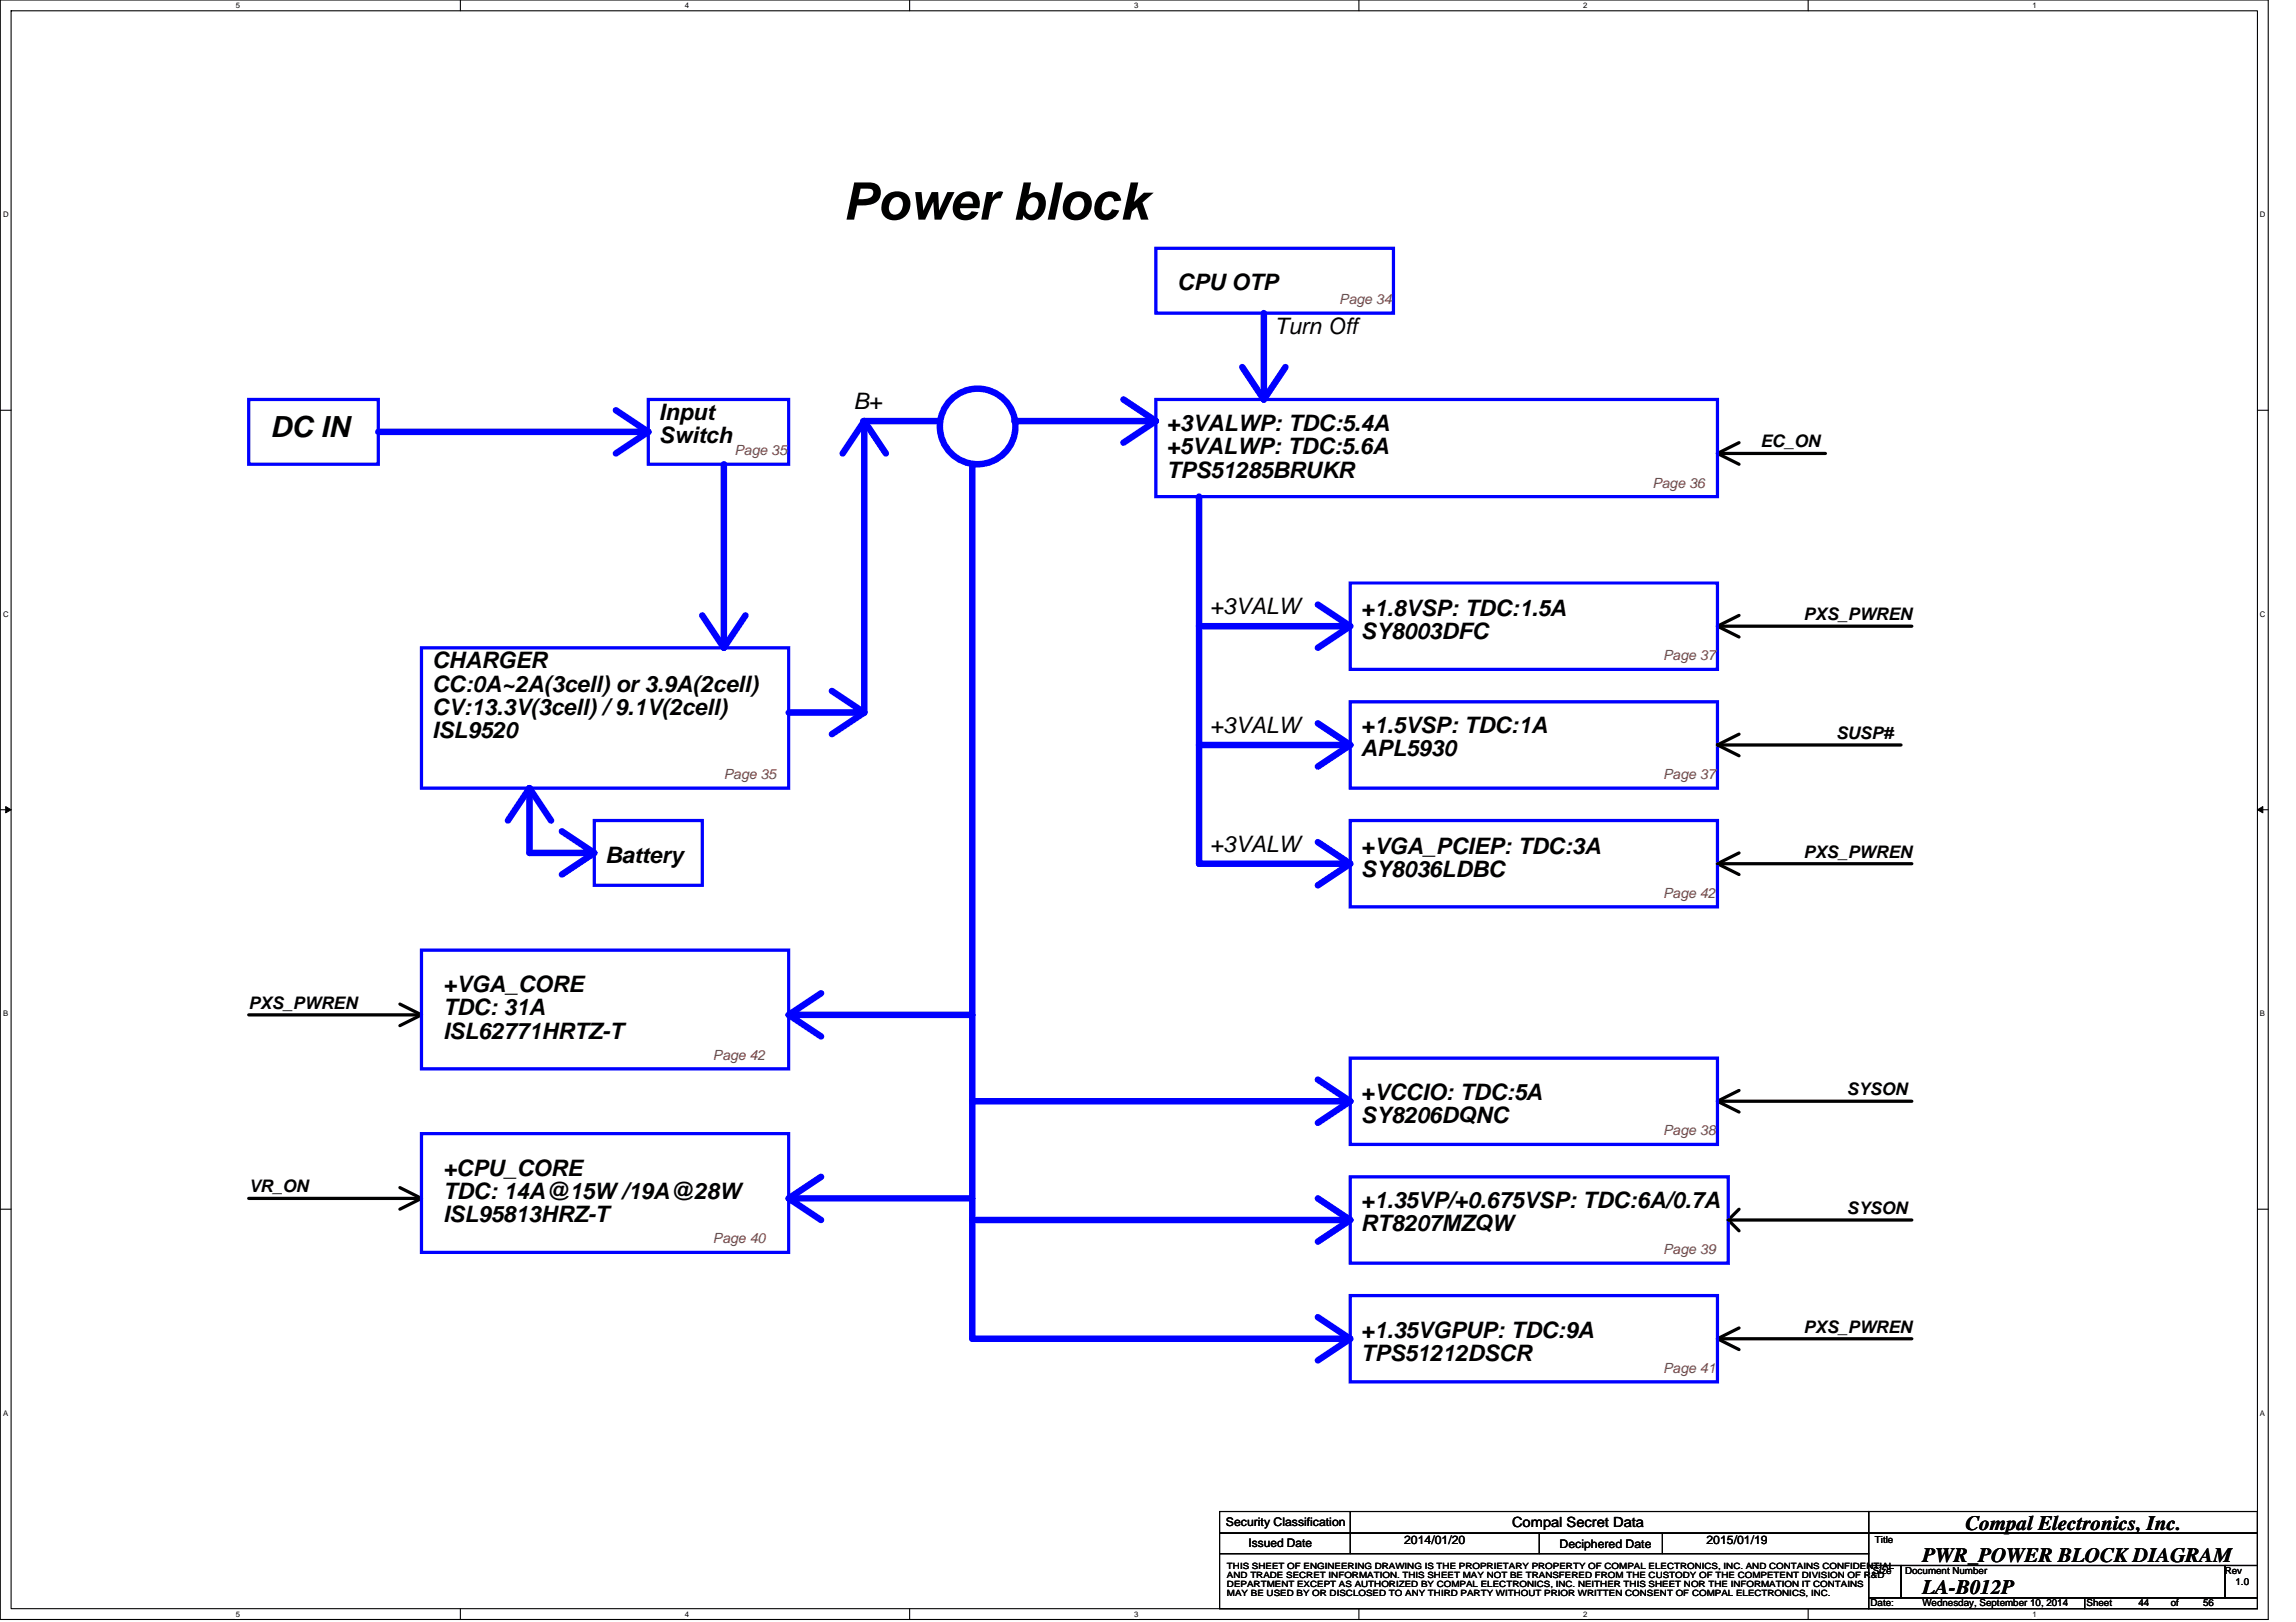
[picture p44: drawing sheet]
<svg xmlns="http://www.w3.org/2000/svg" width="297mm" height="210mm" viewBox="0 0 297 210" stroke-linecap="round" stroke-linejoin="round" font-family="sans-serif">
<defs><g id="words">
<text font-size="6.7" x="109" y="28.4">Power block</text>
<text font-size="3.8" x="35" y="56.5">DC IN</text>
<g font-size="2.9">
<text x="152.3" y="37.6">CPU OTP</text>
<text x="164.9" y="43.2">Turn Off</text>
<text x="110.4" y="52.9">B+</text>
<text x="85.3" y="54.3">Input</text>
<text x="85.3" y="57.4">Switch</text>
<text x="150.9" y="55.7">+3VALWP: TDC:5.4A</text>
<text x="150.9" y="58.8">+5VALWP: TDC:5.6A</text>
<text x="150.9" y="61.8">TPS51285BRUKR</text>
<text x="156.5" y="79.5">+3VALW</text>
<text x="176.1" y="79.7">+1.8VSP: TDC:1.5A</text>
<text x="176.1" y="82.8">SY8003DFC</text>
<text x="55.9" y="86.5">CHARGER</text>
<text x="55.9" y="89.5">CC:0A~2A(3cell) or 3.9A(2cell)</text>
<text x="55.9" y="92.5">CV:13.3V(3cell) / 9.1V(2cell)</text>
<text x="55.9" y="95.6">ISL9520</text>
<text x="156.5" y="94.9">+3VALW</text>
<text x="176.1" y="94.9">+1.5VSP: TDC:1A</text>
<text x="176.1" y="97.9">APL5930</text>
<text x="78.3" y="111.6">Battery</text>
<text x="156.5" y="110.2">+3VALW</text>
<text x="176.1" y="110.5">+VGA_PCIEP: TDC:3A</text>
<text x="176.1" y="113.5">SY8036LDBC</text>
<text x="57.3" y="128.4">+VGA_CORE</text>
<text x="57.3" y="131.4">TDC: 31A</text>
<text x="57.3" y="134.4">ISL62771HRTZ-T</text>
<text x="176.1" y="142.4">+VCCIO: TDC:5A</text>
<text x="176.1" y="145.4">SY8206DQNC</text>
<text x="57.3" y="152.1">+CPU_CORE</text>
<text x="57.3" y="155.2">TDC: 14A@15W /19A@28W</text>
<text x="57.3" y="158.2">ISL95813HRZ-T</text>
<text x="176.1" y="156.3">+1.35VP/+0.675VSP: TDC:6A/0.7A</text>
<text x="176.1" y="159.4">RT8207MZQW</text>
<text x="176.1" y="173.1">+1.35VGPUP: TDC:9A</text>
<text x="176.1" y="176.1">TPS51212DSCR</text>
</g>
<g font-size="2.7">
<text x="254.3" y="197.9">Compal Electronics, Inc.</text>
<text x="248.7" y="202.1">PWR_POWER BLOCK DIAGRAM</text>
<text x="248.7" y="206.3">LA-B012P</text>
</g>
<g font-size="2.2">
<text x="227.7" y="57.9">EC_ON</text>
<text x="233.3" y="80.3">PXS_PWREN</text>
<text x="237.5" y="95.6">SUSP#</text>
<text x="233.3" y="111">PXS_PWREN</text>
<text x="32.2" y="130.5">PXS_PWREN</text>
<text x="238.9" y="141.7">SYSON</text>
<text x="32.2" y="154.3">VR_ON</text>
<text x="238.9" y="157.1">SYSON</text>
<text x="233.3" y="172.5">PXS_PWREN</text>
</g>
<g font-size="1.8" fill="#804040">
<text x="173.3" y="39.4">Page 34</text>
<text x="95" y="58.9">Page 35</text>
<text x="213.8" y="63.1">Page 36</text>
<text x="215.2" y="85.5">Page 37</text>
<text x="93.6" y="100.8">Page 35</text>
<text x="215.2" y="100.8">Page 37</text>
<text x="215.2" y="116.2">Page 42</text>
<text x="92.2" y="137.2">Page 42</text>
<text x="215.2" y="146.9">Page 38</text>
<text x="92.2" y="160.9">Page 40</text>
<text x="215.2" y="162.3">Page 39</text>
<text x="215.2" y="177.7">Page 41</text>
</g>
<text font-size="1.8" x="195.6" y="197.6">Compal Secret Data</text>
<g font-size="1.5">
<text x="158.6" y="197.5">Security Classification</text>
<text x="161.5" y="200.2">Issued Date</text>
<text x="181.6" y="199.8">2014/01/20</text>
<text x="201.8" y="200.3">Deciphered Date</text>
<text x="220.8" y="199.8">2015/01/19</text>
</g>
<g font-size="1.3">
<text x="242.3" y="203.7">Size</text>
<text x="242.6" y="199.6">Title</text>
<text x="246.5" y="203.7">Document Number</text>
<text x="287.8" y="203.7">Rev</text>
<text x="242" y="207.9">Date:</text>
<text x="248.7" y="207.9">Wednesday, September 10, 2014</text>
<text x="269.9" y="207.9">Sheet</text>
<text x="276.6" y="207.9">44</text>
<text x="280.8" y="207.9">of</text>
<text x="285" y="207.9">56</text>
<text x="289.2" y="205.1">1.0</text>
</g>
<g font-size="1.1">
<text x="158.7" y="203">THIS SHEET OF ENGINEERING DRAWING IS THE PROPRIETARY PROPERTY OF COMPAL ELECTRONICS, INC. AND CONTAINS CONFIDENTIAL</text>
<text x="158.7" y="204.2">AND TRADE SECRET INFORMATION. THIS SHEET MAY NOT BE TRANSFERED FROM THE CUSTODY OF THE COMPETENT DIVISION OF R&amp;D</text>
<text x="158.7" y="205.3">DEPARTMENT EXCEPT AS AUTHORIZED BY COMPAL ELECTRONICS, INC. NEITHER THIS SHEET NOR THE INFORMATION IT CONTAINS</text>
<text x="158.7" y="206.5">MAY BE USED BY OR DISCLOSED TO ANY THIRD PARTY WITHOUT PRIOR WRITTEN CONSENT OF COMPAL ELECTRONICS, INC.</text>
</g>
<g font-size="1">
<text x="30.5" y="1">5</text>
<text x="88.6" y="1">4</text>
<text x="146.7" y="1">3</text>
<text x="204.8" y="1">2</text>
<text x="263" y="1">1</text>
<text x=".4" y="28.1">D</text>
<text x="292.4" y="28.1">D</text>
<text x=".4" y="79.8">C</text>
<text x="292.4" y="79.8">C</text>
<text x=".4" y="131.5">B</text>
<text x="292.4" y="131.5">B</text>
<text x=".4" y="183.2">A</text>
<text x="292.4" y="183.2">A</text>
<text x="30.5" y="209.2">5</text>
<text x="88.6" y="209.2">4</text>
<text x="146.7" y="209.2">3</text>
<text x="204.8" y="209.2">2</text>
<text x="263" y="209.2">1</text>
</g>
</g></defs>
<path d="M0 0h293.4v209.6h-293.4zM1.4 1.4h290.6v206.8h-290.6z" fill="none" stroke="#000" stroke-width=".14"/>
<g fill="#fff">
<path d="M30.5 .1h.6v1.2h-.6z"/>
<path d="M30.5 208.3h.6v1.1h-.6z"/>
</g>
<path d="M59.6 0v1.4M59.6 208.2v1.4" fill="none" stroke="#000" stroke-width=".14"/>
<g fill="#fff">
<path d="M88.6 .1h.6v1.2h-.6z"/>
<path d="M88.6 208.3h.6v1.1h-.6z"/>
</g>
<path d="M117.7 0v1.4M117.7 208.2v1.4" fill="none" stroke="#000" stroke-width=".14"/>
<g fill="#fff">
<path d="M146.7 .1h.6v1.2h-.6z"/>
<path d="M146.7 208.3h.6v1.1h-.6z"/>
</g>
<path d="M175.8 0v1.4M175.8 208.2v1.4" fill="none" stroke="#000" stroke-width=".14"/>
<g fill="#fff">
<path d="M204.9 .1h.5v1.2h-.5z"/>
<path d="M204.9 208.3h.5v1.1h-.5z"/>
</g>
<path d="M233.9 0v1.4M233.9 208.2v1.4" fill="none" stroke="#000" stroke-width=".14"/>
<g fill="#fff">
<path d="M263 .1h.5v1.2h-.5z"/>
<path d="M263 208.3h.5v1.1h-.5z"/>
<path d="M.4 27.2h.7v1.2h-.7z"/>
<path d="M292.4 27.2h.7v1.2h-.7z"/>
<path d="M.4 78.9h.7v1.2h-.7z"/>
<path d="M292.4 78.9h.7v1.2h-.7z"/>
</g>
<path d="M0 53.1h1.4M292 53.1h1.4" fill="none" stroke="#000" stroke-width=".14"/>
<g fill="#fff">
<path d="M.4 130.6h.7v1.2h-.7z"/>
<path d="M292.4 130.6h.7v1.2h-.7z"/>
</g>
<path d="M0 104.8h1.4M292 104.8h1.4" fill="none" stroke="#000" stroke-width=".14"/>
<path d="M.7 104.4l.7 .4-.7 .4zM292 104.8l.7-.4v.8z" fill="#000"/>
<path d="M.7 104.4l.7 .4-.7 .4zM292 104.8l.7-.4v.8z" fill="none" stroke="#000" stroke-width=".13"/>
<g fill="#fff">
<path d="M.4 182.3h.7v1.1h-.7z"/>
<path d="M292.4 182.3h.7v1.1h-.7z"/>
</g>
<g fill="none" stroke="#000" stroke-width=".14">
<path d="M0 156.5h1.4M292 156.5h1.4M157.8 195.6h84v2.8h-84zM157.8 198.4h84v2.7h-84zM174.7 195.6v5.5M199.1 198.4v2.7M215.1 198.4v2.7M241.8 195.6h50.2v2.8h-50.2zM241.8 198.4h50.2v4.2h-50.2zM157.8 201.1h84v7.1h-84zM241.8 202.6h4.1v4.2h-4.1zM241.8 206.8h27.9v1.4h-27.9z"/>
<path d="M245.9 202.6h42v4.2h-42zM269.7 206.8h22.3v1.4h-22.3zM287.9 202.6h4.1v4.2h-4.1z"/>
</g>
<g fill="none" stroke="#000" stroke-width=".42">
<path d="M222.2 58.7l2.8 1.4M222.2 58.7h14M225 57.3l-2.8 1.4M225 79.6l-2.8 1.4M222.2 81l2.8 1.4M222.2 96.4l2.8 1.4M222.2 96.4h23.7M222.2 81h25.1M225 95l-2.8 1.4M222.2 111.8l2.8 1.4M222.2 111.8h25.1M225 110.4l-2.8 1.4"/>
<path d="M32.2 131.3h22.3M51.7 129.9l2.8 1.4M54.5 131.3l-2.8 1.4M32.2 155.1h22.3M51.7 153.7l2.8 1.4M54.5 155.1l-2.8 1.4M222.2 142.5h25.1M222.2 142.5l2.8 1.4M223.6 157.9l1.4 1.4M223.6 157.9h23.7M225 141.1l-2.8 1.4M225 156.5l-1.4 1.4"/>
<path d="M222.2 173.2l2.8 1.4M222.2 173.2h25.1M225 171.9l-2.8 1.3"/>
</g>
<g fill="none" stroke="#00f" stroke-width=".84">
<path d="M48.9 55.9h35M79.7 53.1l4.2 2.8M83.9 55.9l-4.2 2.8M111.7 54.5h9.9M111.8 54.5l-2.8 4.2M111.8 54.5l2.8 4.2M111.8 54.5v37.7l-4.2 2.8M131.2 54.5h18.3M145.3 51.7l4.2 2.8M149.5 54.5l-4.2 2.8M160.7 47.5l2.8 4.2M163.5 40.5v11.2"/>
<path d="M166.3 47.5l-2.8 4.2M90.9 79.6l2.7 4.2M93.6 60.1v23.7M96.4 79.6l-2.8 4.2M125.8 60.1v113.1h48.9l-4.2 2.8M155.1 64.3v47.5h19.6l-4.2 2.8M170.5 78.2l4.2 2.8h-19.6M107.6 89.4l4.2 2.8h-9.8M155.1 96.4h19.6M170.5 93.6l4.2 2.8M174.7 81l-4.2 2.8M174.7 96.4l-4.2 2.8"/>
<path d="M68.5 102l-2.8 4.2M68.5 102v8.4h8.4l-4.2-2.8M68.5 102l2.8 4.2M76.9 110.4l-4.2 2.8M170.5 109l4.2 2.8M106.2 128.5l-4.2 2.8M125.8 131.3h-23.8l4.2 2.8M170.5 139.7l4.2 2.8M102 155.1h23.8M106.2 152.3l-4.2 2.8 4.2 2.8M125.8 142.5h48.9M125.8 157.9h48.9"/>
<path d="M170.5 155.1l4.2 2.8M174.7 142.5l-4.2 2.8M174.7 157.9l-4.2 2.8M170.5 170.5l4.2 2.7"/>
<circle cx="126.5" cy="55.2" r="4.9"/>
</g>
<g fill="none" stroke="#00f" stroke-width=".42">
<path d="M149.5 32.1h30.8v8.4h-30.8zM32.2 51.7h16.7v8.4h-16.7zM83.9 51.7h18.1v8.4h-18.1zM149.5 51.7h72.7v12.6h-72.7zM174.7 75.4h47.5v11.2h-47.5zM54.5 83.8h47.5v18.2h-47.5zM174.7 90.8h47.5v11.2h-47.5zM76.9 106.2h14v8.4h-14zM174.7 106.2h47.5v11.2h-47.5zM54.5 123h47.5v15.3h-47.5zM174.7 136.9h47.5v11.2h-47.5zM54.5 146.7h47.5v15.4h-47.5z"/>
<path d="M174.7 152.3h48.9v11.2h-48.9zM174.7 167.7h47.5v11.1h-47.5z"/>
</g>
<use href="#words"/>
</svg>
